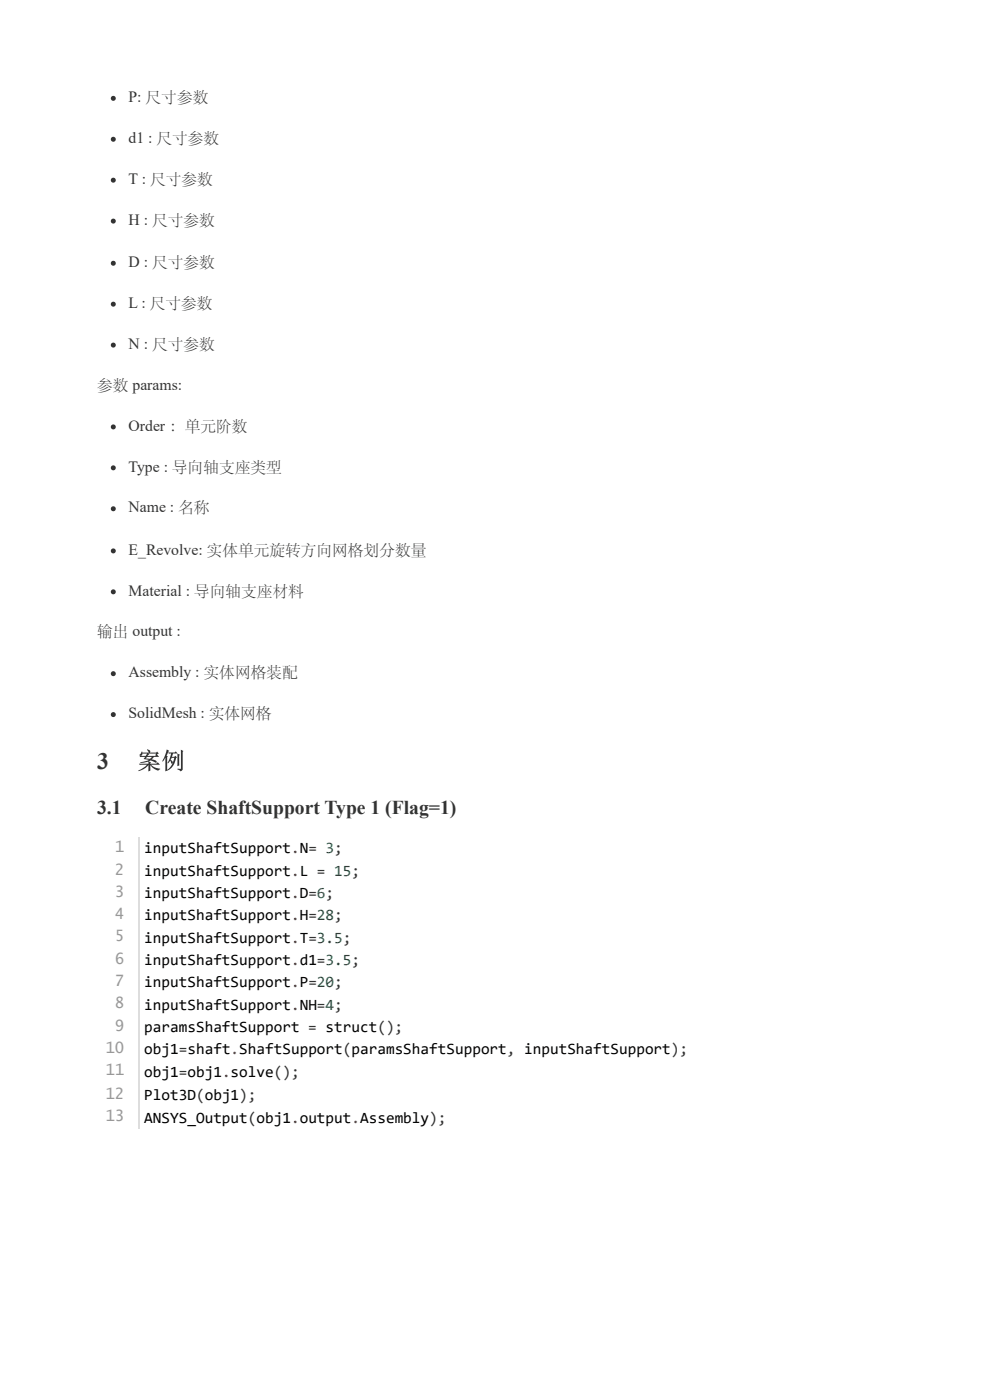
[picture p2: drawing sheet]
<svg xmlns="http://www.w3.org/2000/svg" width="210mm" height="297mm" viewBox="0 0 210 297" stroke-linecap="round" stroke-linejoin="round" font-family="sans-serif">
<defs><g id="words">
<g font-size="5" fill="#333">
<text x="20.6" y="163.4">3</text>
<text x="29.1" y="163.4">案例</text>
</g>
<g font-size="4.2" fill="#333">
<text x="20.6" y="172.8">3.1</text>
<text x="30.9" y="172.8">Create ShaftSupport Type 1 (Flag=1)</text>
</g>
<g font-size="3.3" fill="#333">
<text x="27.3" y="21.7">P: 尺寸参数</text>
<text x="27.3" y="30.4">d1 : 尺寸参数</text>
<text x="27.3" y="39.1">T : 尺寸参数</text>
<text x="27.3" y="47.8">H : 尺寸参数</text>
<text x="27.3" y="56.7">D : 尺寸参数</text>
<text x="27.3" y="65.4">L : 尺寸参数</text>
<text x="27.3" y="74.1">N : 尺寸参数</text>
<text x="20.6" y="82.8">参数 params:</text>
<text x="27.3" y="91.5">Order ：单元阶数</text>
<text x="27.3" y="100.2">Type : 导向轴支座类型</text>
<text x="27.3" y="108.8">Name : 名称</text>
<text x="27.3" y="117.8">E_Revolve: 实体单元旋转方向网格划分数量</text>
<text x="27.3" y="126.5">Material : 导向轴支座材料</text>
<text x="20.6" y="135.2">输出 output :</text>
<text x="27.3" y="143.9">Assembly : 实体网格装配</text>
<text x="27.3" y="152.6">SolidMesh : 实体网格</text>
</g>
<g font-size="3.3" fill="#999">
<text x="24.4" y="181">1</text>
<text x="24.4" y="185.7">2</text>
<text x="24.4" y="190.5">3</text>
<text x="24.4" y="195.2">4</text>
<text x="24.4" y="200">5</text>
<text x="24.4" y="204.7">6</text>
<text x="24.4" y="209.4">7</text>
<text x="24.4" y="214.2">8</text>
<text x="24.4" y="218.9">9</text>
<text x="22.4" y="223.7">10</text>
<text x="22.4" y="228.4">11</text>
<text x="22.4" y="233.4">12</text>
<text x="22.4" y="238.2">13</text>
</g>
<g font-size="3.3">
<text x="30.6" y="181.3">inputShaftSupport.N= 3;</text>
<text x="30.6" y="186">inputShaftSupport.L = 15;</text>
<text x="30.6" y="190.7">inputShaftSupport.D=6;</text>
<text x="30.6" y="195.5">inputShaftSupport.H=28;</text>
<text x="30.6" y="200.2">inputShaftSupport.T=3.5;</text>
<text x="30.6" y="205">inputShaftSupport.d1=3.5;</text>
<text x="30.6" y="209.7">inputShaftSupport.P=20;</text>
<text x="30.6" y="214.5">inputShaftSupport.NH=4;</text>
<text x="30.6" y="219.2">paramsShaftSupport = struct();</text>
<text x="30.6" y="223.9">obj1=shaft.ShaftSupport(paramsShaftSupport, inputShaftSupport);</text>
<text x="30.6" y="228.7">obj1=obj1.solve();</text>
<text x="30.6" y="233.7">Plot3D(obj1);</text>
<text x="30.6" y="238.4">ANSYS_Output(obj1.output.Assembly);</text>
</g>
</g></defs>
<g fill="#333">
<circle cx="24.1" cy="20.9" r=".53"/>
<circle cx="24.1" cy="29.6" r=".53"/>
<circle cx="24.1" cy="38.3" r=".53"/>
<circle cx="24.1" cy="47" r=".53"/>
<circle cx="24.1" cy="55.9" r=".53"/>
<circle cx="24.1" cy="64.6" r=".53"/>
<circle cx="24.1" cy="73.3" r=".53"/>
<circle cx="24.1" cy="90.7" r=".53"/>
<circle cx="24.1" cy="99.4" r=".53"/>
<circle cx="24.1" cy="108.1" r=".53"/>
<circle cx="24.1" cy="117" r=".53"/>
<circle cx="24.1" cy="125.7" r=".53"/>
<circle cx="24.1" cy="143.1" r=".53"/>
<circle cx="24.1" cy="151.8" r=".53"/>
</g>
<g fill="#fff">
<path d="M20.6 177.8h169.4v61.9h-169.4z"/>
<path d="M20.6 177.8h9v61.9h-9z"/>
</g>
<path d="M29.5 177.8v61.9" fill="none" stroke="#ddd" stroke-width=".26"/>
<g fill="#fff">
<path d="M0 -.1h210.3v16.2h-210.3z"/>
<path d="M0 281.1h210.3v16.1h-210.3z"/>
</g>
<use href="#words"/>
</svg>
